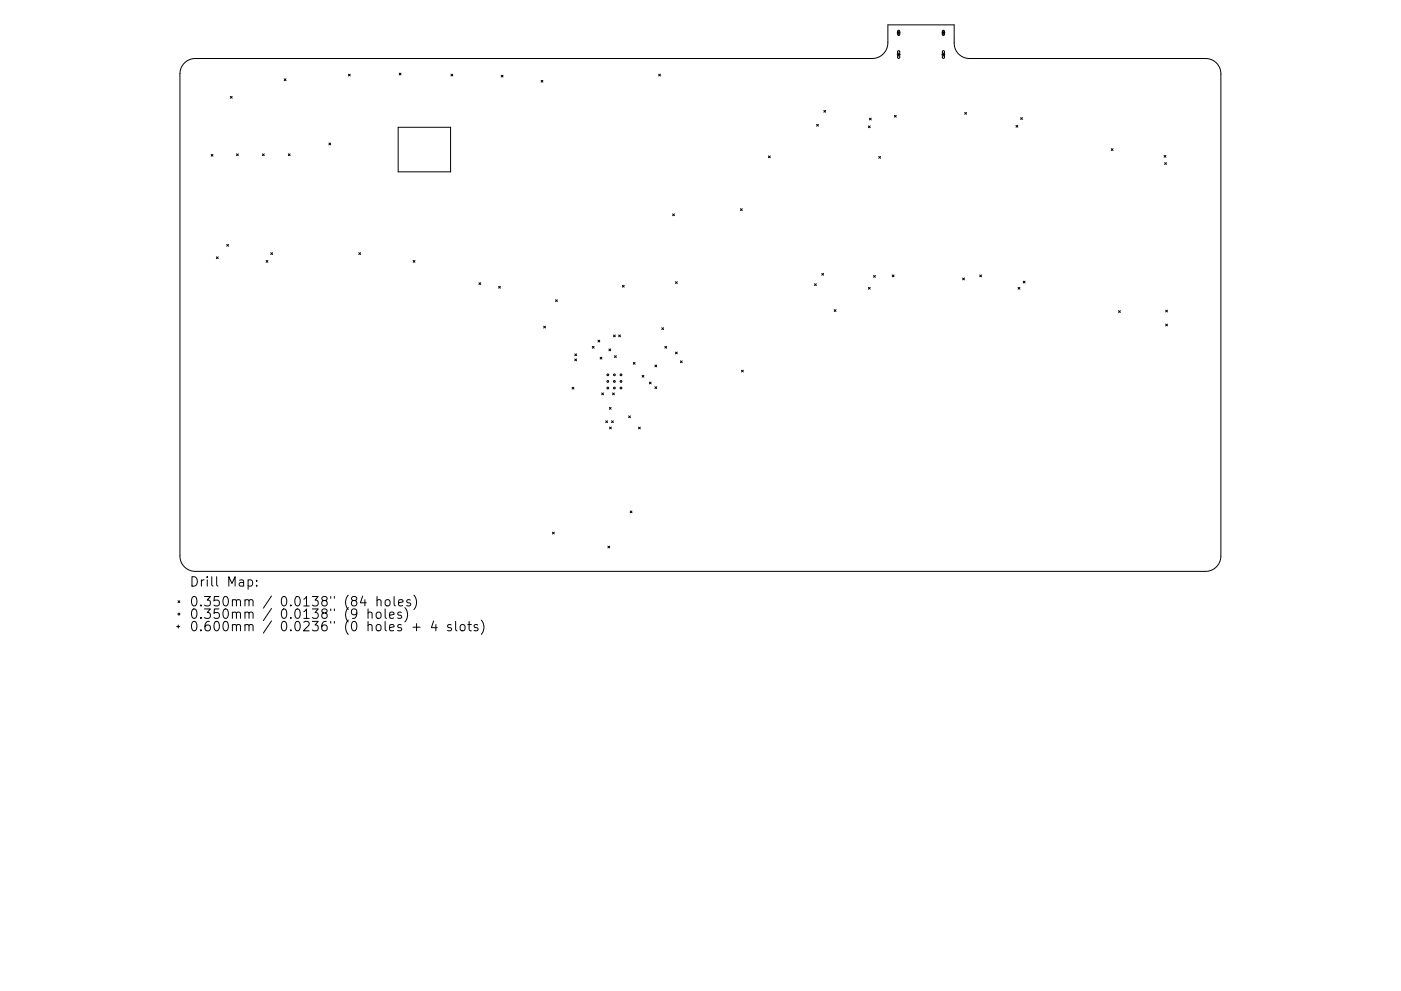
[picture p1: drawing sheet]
<svg xmlns="http://www.w3.org/2000/svg" width="297mm" height="210mm" viewBox="0 0 297 210" stroke-linecap="round" stroke-linejoin="round" font-family="sans-serif">
<defs><g id="words">
<g font-size="2.8">
<text x="40.1" y="124.5">Drill Map:</text>
<text x="40.1" y="128.7">0.350mm / 0.0138&quot; (84 holes)</text>
<text x="40.1" y="131.3">0.350mm / 0.0138&quot; (9 holes)</text>
<text x="40.1" y="133.9">0.600mm / 0.0236&quot; (0 holes + 4 slots)</text>
</g>
</g></defs>
<g fill="none" stroke="#000" stroke-width=".21">
<path d="M39.1 13.3a3.3 3.3 0 0 1 2.4-.9h143.4a3.3 3.3 0 0 0 3.3-3.4v-3.7h14.1v3.8a3.2 3.2 0 0 0 3.2 3.3h50.2a3.2 3.2 0 0 1 3.1 3.3v102.3a3.2 3.2 0 0 1-3.2 3.2h-214.2a3.2 3.2 0 0 1-3.2-3.3v-102.3a3.3 3.3 0 0 1 .9-2.3zM60.3 16.7l.3 .4M60.6 16.7l-.3 .4M73.9 15.7l.4 .4M74.3 15.7l-.4 .4M84.6 15.5l.4 .4M85 15.5l-.4 .4M95.6 15.7l.4 .4M96 15.7l-.4 .4M106.3 16l.4 .3M106.7 16l-.4 .3M114.7 17.1l.4 .3"/>
<path d="M115.1 17.1l-.4 .3M139.6 15.7l.4 .4M140 15.7l-.4 .4M190.2 7h.7M190.2 11.6h.7M190.5 6.6v.7M190.5 11.2v.7M199.7 7h.6M199.7 11.6h.6M200 6.6v.7M200 11.2v.7M44.8 32.8l.4 .3"/>
<path d="M45.2 32.8l-.4 .3M48.8 20.5l.4 .3M49.2 20.5l-.4 .3M50.1 32.6l.4 .4M50.5 32.6l-.4 .4M55.6 32.6l.4 .4M56 32.6l-.4 .4M61.1 32.6l.4 .4M61.5 32.6l-.4 .4M69.7 30.3l.4 .4M70.1 30.3l-.4 .4M84.4 27h11.1v9.5h-11.1z"/>
<path d="M162.9 33.1l.4 .4M163.3 33.1l-.4 .4M173.1 26.4l.4 .4M173.5 26.4l-.4 .4M174.7 23.4l.4 .4M175.1 23.4l-.4 .4M184.1 26.7l.4 .4M184.3 25.1l.4 .4M184.5 26.7l-.4 .4M184.7 25.1l-.4 .4M186.3 33.2l.4 .4M186.7 33.2l-.4 .4"/>
<path d="M189.6 24.5l.4 .3M190 24.5l-.4 .3M204.5 23.9l.4 .3M204.9 23.9l-.4 .3M215.4 26.6l.4 .4M215.8 26.6l-.4 .4M216.4 25l.4 .3M216.8 25l-.4 .3M235.6 31.5l.4 .4M236 31.5l-.4 .4M246.8 33l.4 .4M246.9 34.5l.4 .4"/>
<path d="M247.2 33l-.4 .4M247.3 34.5l-.4 .4M45.9 54.5l.4 .4M46.3 54.5l-.4 .4M48.1 51.9l.4 .3M48.5 51.9l-.4 .3M56.4 55.3l.4 .3M56.8 55.3l-.4 .3M57.4 53.6l.4 .4M57.8 53.6l-.4 .4M76.1 53.6l.4 .4M76.5 53.6l-.4 .4"/>
<path d="M87.6 55.3l.4 .3M88 55.3l-.4 .3M101.5 60l.4 .4M101.9 60l-.4 .4M142.6 45.4l.4 .4M143 45.4l-.4 .4M143.2 59.8l.4 .3M143.6 59.8l-.4 .3M157 44.3l.4 .4M157.4 44.3l-.4 .4M174.2 58l.4 .4M174.6 58l-.4 .4"/>
<path d="M185.2 58.4l.4 .4M185.6 58.4l-.4 .4M189.2 58.3l.3 .4M189.5 58.3l-.3 .4M204.1 59l.4 .4M204.5 59l-.4 .4M207.7 58.3l.4 .4M208.1 58.3l-.4 .4M216.9 59.7l.4 .3M217.3 59.7l-.4 .3M105.7 60.8l.4 .3M106.1 60.8l-.4 .3"/>
<path d="M115.3 69.2l.4 .4M115.7 69.2l-.4 .4M117.8 63.6l.4 .4M118.2 63.6l-.4 .4M121.9 75.1l.3 .4M121.9 76.2l.3 .3M122.2 75.1l-.3 .4M122.2 76.2l-.3 .3M125.6 73.5l.4 .4M126 73.5l-.4 .4M126.8 72.2l.4 .4M127.2 72.2l-.4 .4"/>
<path d="M127.2 75.8l.4 .4M127.6 75.8l-.4 .4M129.1 74l.4 .4M129.5 74l-.4 .4M130.1 71.1l.4 .4M130.3 75.5l.4 .3M130.5 71.1l-.4 .4M130.7 75.5l-.4 .3M131.2 71.1l.4 .4M131.6 71.1l-.4 .4M132 60.5l.3 .4M132.3 60.5l-.3 .4"/>
<path d="M134.3 76.9l.3 .4M134.6 76.9l-.3 .4M136.1 79.6l.4 .4M136.5 79.6l-.4 .4M138.9 77.4l.3 .4M139.2 77.4l-.3 .4M140.3 69.5l.4 .4M140.7 69.5l-.4 .4M141 73.5l.3 .4M141.3 73.5l-.3 .4M143.2 74.7l.4 .4M143.6 74.7l-.4 .4"/>
<path d="M144.3 76.6l.3 .3M144.6 76.6l-.3 .3M157.2 78.5l.4 .4M157.6 78.5l-.4 .4M172.7 60.2l.4 .4M173.1 60.2l-.4 .4M176.9 65.7l.4 .4M177.3 65.7l-.4 .4M184.1 61l.4 .4M184.5 61l-.4 .4M215.8 61l.4 .4M216.2 61l-.4 .4"/>
<path d="M237.1 65.9l.4 .4M237.5 65.9l-.4 .4M247.1 65.8l.4 .4M247.1 68.8l.4 .4M247.5 65.8l-.4 .4M247.5 68.8l-.4 .4M121.3 82.2l.4 .4M121.7 82.2l-.4 .4M127.6 83.4l.4 .4M128 83.4l-.4 .4M128.4 89.3l.4 .4M128.8 89.3l-.4 .4"/>
<path d="M129.2 86.4l.4 .4M129.2 90.6l.4 .4M129.6 86.4l-.4 .4M129.6 90.6l-.4 .4M129.7 89.3l.3 .4M129.9 83.4l.4 .4M130 89.3l-.3 .4M130.3 83.4l-.4 .4M133.3 88.2l.4 .4M133.7 88.2l-.4 .4M135.4 90.6l.4 .4M135.8 90.6l-.4 .4"/>
<path d="M137.7 81.1l.4 .3M138.1 81.1l-.4 .3M138.9 82.1l.3 .3M139.2 82.1l-.3 .3M117.1 112.9l.4 .4M117.5 112.9l-.4 .4M128.9 115.9l.4 .4M129.3 115.9l-.4 .4M133.6 108.4l.4 .4M134 108.4l-.4 .4M37.5 132.9h.6M37.7 127.5l.4 .3"/>
<path d="M37.8 132.6v.7M38.1 127.5l-.4 .3M52.6 123.1l.6-.1 .4 .4v.6l-.2 .3h-.8M54.4 124.2v.2M54.4 123.1v.2M76.9 126.5l-.5 1.4h1.3M78 130.1a.5 .5 0 0 1 .9 0v1.1M78 129.2v2M79.8 130.1a.54 .54 0 0 1 .6-.2 .54 .54 0 0 1 .4 .3l-.1 .8a.54 .54 0 0 1-.5 .2 .54 .54 0 0 1-.5-.4zM79.9 127.4l.3-.2 .5 .1 .1 1.3M79.9 126.6v2M81.7 129.2v1.7l.2 .3"/>
<path d="M81.7 127.4l.3-.2a.54 .54 0 0 1 .7 .4l-.1 .8a.54 .54 0 0 1-.5 .2 .54 .54 0 0 1-.4-.4zM82.6 130.5l1-.2-.1-.3-.6-.1-.3 .2 .1 1h.8M83.6 126.6v1.7l.2 .3M84.5 127.9l1-.2-.1-.4-.6-.1-.3 .3 .1 1h.8M85.1 130l-.5-.1-.3 .2 .1 .3 .7 .2v.5h-.8M85.8 128.9a2.29 2.29 0 0 1 0 3.1M87 127.3l-.5-.1-.3 .3 .1 .3 .7 .2v.5h-.8M87.6 133.1h1.5M87.7 126.3a2.29 2.29 0 0 1 0 3M88.3 132.3v1.5M91.9 131.7l-.4 1.5h1.2M92.4 132.5v1.3"/>
<path d="M95.7 132.6l-.5-.1-.3 .3 .1 .3 .7 .2v.4h-.8M96.6 131.8v1.8l.3 .2M97.7 132.7a.54 .54 0 0 1 .5-.2 .54 .54 0 0 1 .4 .4v.6a.54 .54 0 0 1-.5 .4 .54 .54 0 0 1-.5-.4zM99.2 132.5h.7M99.5 131.8v1.8l.1 .1 .3 .1M101.3 132.6l-.5-.1-.3 .3 .1 .3 .7 .2v.4h-.8M102 131.6a2.29 2.29 0 0 1 0 3"/>
<circle cx="128.9" cy="79.5" r=".19"/>
<circle cx="130.3" cy="79.5" r=".19"/>
<circle cx="131.7" cy="79.5" r=".19"/>
<circle cx="128.9" cy="80.9" r=".19"/>
<circle cx="128.9" cy="82.3" r=".19"/>
<circle cx="130.3" cy="80.9" r=".19"/>
<circle cx="130.3" cy="82.3" r=".19"/>
<circle cx="131.7" cy="80.9" r=".19"/>
<circle cx="131.7" cy="82.3" r=".19"/>
<circle cx="37.9" cy="130.3" r=".19"/>
</g>
<path d="M190.4 6.5l.2-.1 .1 .2v.7l-.1 .2-.3-.2zM190.4 10.8h.2l.2 .1-.1 1.3-.1 .2-.3-.2zM199.9 6.5l.2-.1 .1 .2v.7l-.1 .2-.3-.2zM199.9 10.8h.2l.1 .1v1.3l-.2 .2-.2-.2z" fill="none" stroke="#000" stroke-width=".22"/>
<use href="#words"/>
</svg>
